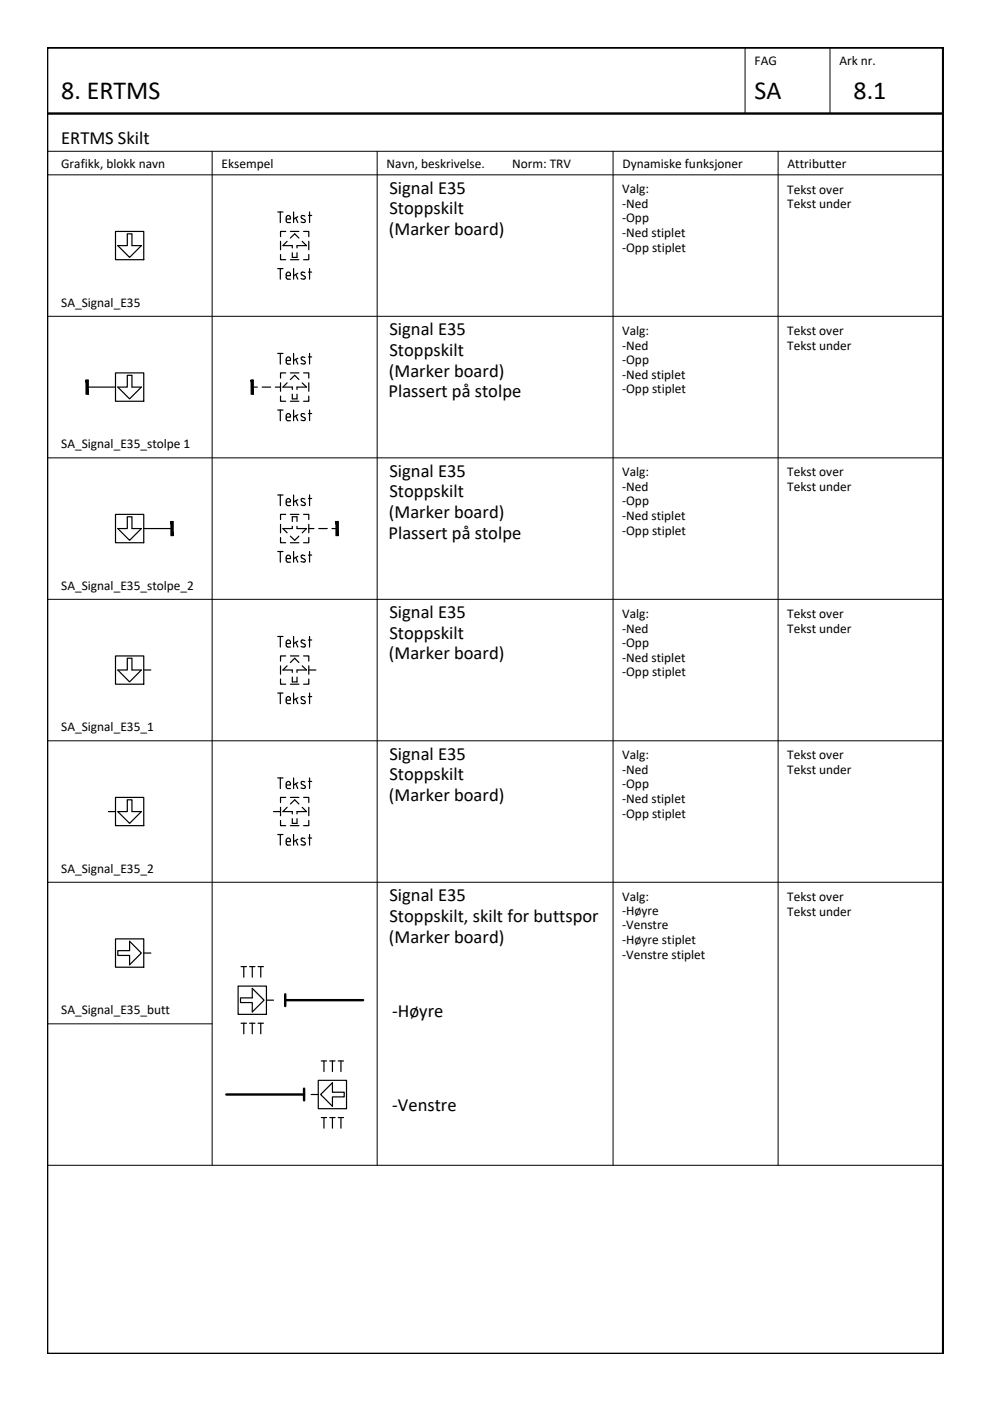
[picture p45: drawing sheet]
<svg xmlns="http://www.w3.org/2000/svg" width="210mm" height="297mm" viewBox="0 0 210 297" stroke-linecap="round" stroke-linejoin="round" font-family="sans-serif">
<defs><g id="words">
<g font-size="5.5">
<text x="13" y="21.1">8. ERTMS</text>
<text x="160" y="21.1">SA</text>
<text x="181" y="21.1">8.1</text>
</g>
<g font-size="3.9">
<text x="13" y="30.6">ERTMS Skilt</text>
<text x="82.6" y="41.1">Signal E35</text>
<text x="82.6" y="45.4">Stoppskilt</text>
<text x="82.4" y="49.8">(Marker board)</text>
<text x="82.6" y="71.1">Signal E35</text>
<text x="82.6" y="75.4">Stoppskilt</text>
<text x="82.4" y="79.8">(Marker board)</text>
<text x="82.4" y="84.3">Plassert på stolpe</text>
<text x="82.6" y="101.1">Signal E35</text>
<text x="82.6" y="105.4">Stoppskilt</text>
<text x="82.4" y="109.8">(Marker board)</text>
<text x="82.4" y="114.2">Plassert på stolpe</text>
<text x="82.6" y="131.1">Signal E35</text>
<text x="82.6" y="135.4">Stoppskilt</text>
<text x="82.4" y="139.8">(Marker board)</text>
<text x="82.6" y="161.1">Signal E35</text>
<text x="82.6" y="165.4">Stoppskilt</text>
<text x="82.4" y="169.8">(Marker board)</text>
<text x="82.6" y="191.1">Signal E35</text>
<text x="82.6" y="195.4">Stoppskilt, skilt for buttspor</text>
<text x="82.4" y="199.8">(Marker board)</text>
<text x="83.2" y="215.6">-Høyre</text>
<text x="83.2" y="235.6">-Venstre</text>
</g>
<g font-size="2.8">
<text x="160" y="13.9">FAG</text>
<text x="178" y="13.9">Ark nr.</text>
<text x="13" y="35.6">Grafikk, blokk navn</text>
<text x="47" y="35.6">Eksempel</text>
<text x="82" y="35.6">Navn, beskrivelse.</text>
<text x="108.6" y="35.6">Norm: TRV</text>
<text x="132" y="35.6">Dynamiske funksjoner</text>
<text x="167" y="35.6">Attributter</text>
<text x="131.9" y="41">Valg:</text>
<text x="166.9" y="41">Tekst over</text>
<text x="131.9" y="44.1">-Ned</text>
<text x="131.9" y="47.1">-Opp</text>
<text x="166.9" y="44.2">Tekst under</text>
<text x="131.9" y="50.3">-Ned stiplet</text>
<text x="131.9" y="53.4">-Opp stiplet</text>
<text x="13" y="65.1">SA_Signal_E35</text>
<text x="131.9" y="71">Valg:</text>
<text x="166.9" y="71">Tekst over</text>
<text x="131.9" y="74.1">-Ned</text>
<text x="131.9" y="77.1">-Opp</text>
<text x="166.9" y="74.2">Tekst under</text>
<text x="131.9" y="80.3">-Ned stiplet</text>
<text x="131.9" y="83.4">-Opp stiplet</text>
<text x="13" y="95.1">SA_Signal_E35_stolpe 1</text>
<text x="131.9" y="101">Valg:</text>
<text x="166.9" y="101">Tekst over</text>
<text x="131.9" y="104.1">-Ned</text>
<text x="131.9" y="107.1">-Opp</text>
<text x="166.9" y="104.1">Tekst under</text>
<text x="131.9" y="110.3">-Ned stiplet</text>
<text x="131.9" y="113.4">-Opp stiplet</text>
<text x="13" y="125.1">SA_Signal_E35_stolpe_2</text>
<text x="131.9" y="131">Valg:</text>
<text x="166.9" y="131">Tekst over</text>
<text x="131.9" y="134.1">-Ned</text>
<text x="131.9" y="137.1">-Opp</text>
<text x="166.9" y="134.1">Tekst under</text>
<text x="131.9" y="140.3">-Ned stiplet</text>
<text x="131.9" y="143.4">-Opp stiplet</text>
<text x="13" y="155.1">SA_Signal_E35_1</text>
<text x="131.9" y="161">Valg:</text>
<text x="166.9" y="161">Tekst over</text>
<text x="131.9" y="164.1">-Ned</text>
<text x="131.9" y="167.1">-Opp</text>
<text x="166.9" y="164.2">Tekst under</text>
<text x="131.9" y="170.3">-Ned stiplet</text>
<text x="131.9" y="173.4">-Opp stiplet</text>
<text x="13" y="185.1">SA_Signal_E35_2</text>
<text x="131.9" y="191">Valg:</text>
<text x="166.9" y="191">Tekst over</text>
<text x="131.9" y="194">-Høyre</text>
<text x="131.9" y="197">-Venstre</text>
<text x="166.9" y="194.1">Tekst under</text>
<text x="131.9" y="200.1">-Høyre stiplet</text>
<text x="131.9" y="203.2">-Venstre stiplet</text>
<text x="13" y="215.1">SA_Signal_E35_butt</text>
</g>
</g></defs>
<!-- layer: RAMME -->
<path d="M10 10.1h190v276.9h-190zM10 24.1h189.9" fill="none" stroke="#000" stroke-width=".51"/>
<!-- layer: RAMME SYMBOLER -->
<g fill="none" stroke="#000" stroke-width=".21">
<path d="M158 10.1v14M176 10.1v14M10 32.1h189.9M10 37.1h189.9M45 32.1v215M80 32.1v215M130 32.1v215M165 32.1v215M10 67.1h189.9M10 97.1h189.9M10 127.1h189.9M10 157.1h189.9"/>
<path d="M10 187.1h189.9M10 217.1h35M10 247.1h189.9"/>
</g>
<!-- layer: SIG-Signaler -->
<g fill="none" stroke="#000" stroke-width=".25">
<path d="M24.5 49.1h6v6h-6zM27 49.6h1v2.5h2l-2.5 2.5-2.5-2.5h2zM59.5 54v1.1h1.1M59.5 51.2v1.8M60.6 49.1h-1.1v1.1M60.9 51.2l-.9 .9h2v.5M61.6 50.5l.9-.9 .9 .9M61.6 49.1h1.8M61.6 55.1h1.8M62 53.6v1h1v-1M64.1 51.2l.9 .9h-2v.5M64.4 49.1h1.1v1.1"/>
<path d="M65.5 54v1.1h-1.1M65.5 51.2v1.8M24.5 79.1h6v6h-6zM27 79.6h1v2.5h2l-2.5 2.5-2.5-2.5h2zM60.6 79.1h-1.1v1.1M61.6 79.1h1.8M64.4 79.1h1.1v1.1M18.5 80.6v3M18.5 82.1h6M53.5 82.1h1.1M53.5 80.6v3M55.6 82.1h1.8"/>
<path d="M58.4 82.1h1.1M59.5 84v1.1h1.1M59.5 81.2v1.8M60.9 81.2l-.9 .9h2v.5M61.6 80.5l.9-.9 .9 .9M61.6 85.1h1.8M62 83.6v1h1v-1M64.1 81.2l.9 .9h-2v.5M65.5 84v1.1h-1.1M65.5 81.2v1.8M24.5 109.1h6v6h-6zM27 109.6h1v2.5h2l-2.5 2.5-2.5-2.5h2z"/>
<path d="M30.5 112.1h6M36.5 110.6v3M59.5 114v1.1h1.1M59.5 111.2v1.8M60.6 109.1h-1.1v1.1M61.6 113.7l.9 .9 .9-.9M61.6 109.1h1.8M61.6 115.1h1.8M62 111.6v.5h-2l.9 .9M62 110.6v-1h1v1M63 111.6v.5h2l-.9 .9M64.4 109.1h1.1v1.1"/>
<path d="M65.5 114v1.1h-1.1M65.5 112.1h1.1M65.5 111.2v1.8M67.6 112.1h1.8M70.4 112.1h1.1M71.5 110.6v3M24.5 139.1h6v6h-6zM27 139.6h1v2.5h2l-2.5 2.5-2.5-2.5h2zM60.6 139.1h-1.1v1.1M61.6 139.1h1.8M64.4 139.1h1.1v1.1M30.5 142.1h1.5"/>
<path d="M59.5 144v1.1h1.1M59.5 141.2v1.8M60.9 141.2l-.9 .9h2v.5M61.6 140.5l.9-.9 .9 .9M61.6 145.1h1.8M62 143.6v1h1v-1M64.1 141.2l.9 .9h-2v.5M65.5 144v1.1h-1.1M65.5 141.2v1.8M65.5 142.1h1.5M23 172.1h1.5M24.5 169.1h6v6h-6z"/>
<path d="M27 169.6h1v2.5h2l-2.5 2.5-2.5-2.5h2zM58 172.1h1.5M59.5 174v1.1h1.1M59.5 171.2v1.8M60.6 169.1h-1.1v1.1M60.9 171.2l-.9 .9h2v.5M61.6 170.5l.9-.9 .9 .9M61.6 169.1h1.8M61.6 175.1h1.8M62 173.6v1h1v-1M64.1 171.2l.9 .9h-2v.5M64.4 169.1h1.1v1.1"/>
<path d="M65.5 174v1.1h-1.1M65.5 171.2v1.8M24.5 199.1h6v6h-6zM25 201.6h2.5v-2l2.5 2.5-2.5 2.5v-2h-2.5zM30.5 202.1h1.5M50.5 209.1h6v6h-6zM51 211.6h2.5v-2l2.5 2.5-2.5 2.5v-2h-2.5zM56.5 212.1h1.5M66 232.1h1.5M67.5 229.1h6v6h-6zM68 232.1l2.5-2.5v2h2.5v1h-2.5v2z"/>
</g>
<g fill="#000" stroke="#000" stroke-width=".21">
<path d="M18.2 80.6v3h.5zM18.2 80.6h.5v3z"/>
<path d="M53.2 80.6v3h.5zM53.2 80.6h.5v3z"/>
<path d="M36.2 110.6v3h.5zM36.2 110.6h.5v3z"/>
<path d="M71.2 110.6v3h.5zM71.2 110.6h.5v3z"/>
</g>
<!-- layer: SIG_ATT_Tekst25 -->
<g fill="none" stroke="#000" stroke-width=".25">
<path d="M58.9 44.9h1.1M58.9 56.9h1.1M59.4 44.9v2.3M59.4 56.9v2.3M60.7 46.4h.9a.48 .48 0 0 0-.3-.7 .48 .48 0 0 0-.6 .5l.1 .9 .8 .1M60.7 58.4h.9a.48 .48 0 0 0-.3-.7 .48 .48 0 0 0-.6 .5l.1 .9 .8 .1M62.3 44.9v2.3M62.3 56.9v2.3M62.7 46.2l.4 1M62.7 58.2l.4 1M63.1 45.9l-.8 .5M63.1 57.9l-.8 .5"/>
<path d="M63.8 59.1l.7 .1M63.9 46.3l.7 .3M63.9 58.3l.7 .3M64.6 46.6l.1 .1-.1 .4h-.8M64.6 58.6l.1 .3-.2 .3M64.6 45.8l-.6-.1-.1 .4 .1 .2M64.6 57.8l-.6-.1-.1 .4 .1 .2M65.4 45.7h.7M65.4 57.7h.7M65.6 44.9v2.3M65.6 56.9v2.3M58.9 74.9h1.1"/>
<path d="M59.4 74.9v2.3M60.7 76.4h.9a.48 .48 0 0 0-.3-.7 .48 .48 0 0 0-.6 .5v.8l.3 .2h.6M62.3 74.9v2.3M62.7 76.2l.4 1M63.1 76l-.8 .4M63.9 76.3l.7 .3M64.6 76.6l.1 .3a.58 .58 0 0 1-.9 .1M64.6 75.8l-.6-.1-.1 .4 .1 .2M65.4 75.7h.7M65.6 74.9v2.3M58.9 86.9h1.1M59.4 86.9v2.3"/>
<path d="M60.7 88.4h.9a.48 .48 0 0 0-.3-.7 .48 .48 0 0 0-.6 .5v.8l.3 .2h.6M62.3 86.9v2.3M62.7 88.2l.4 1M63.1 87.9l-.8 .5M63.9 88.3l.7 .3M64.6 88.6l.1 .1-.1 .4h-.8M64.6 87.8l-.6-.1-.1 .4 .1 .2M65.4 87.7h.7M65.6 86.9v2.3M58.9 105h1.1M58.9 116.9h1.1M59.4 105v2.2"/>
<path d="M59.4 116.9v2.3M60.7 106.2l.1 .9 .8 .1M60.7 118.4h.9a.48 .48 0 0 0-.3-.7 .48 .48 0 0 0-.6 .5v.6M60.7 118.8l.3 .4M60.7 106.2a.46 .46 0 0 1 .4-.5 .46 .46 0 0 1 .5 .5M61 119.2h.6M61.6 106.2v.2h-.9M62.3 105v2.2M62.3 116.9v2.3M62.7 106.2l.4 1M62.7 118.2l.4 1M63.1 105.9l-.8 .5"/>
<path d="M63.1 117.9l-.8 .5M63.9 106.3l.7 .3M63.9 118.3l.7 .3M64.6 106.6l.1 .3a.58 .58 0 0 1-.9 .1M64.6 118.6l.1 .3a.58 .58 0 0 1-.9 .1M64.6 105.8l-.6-.1-.1 .4 .1 .1M64.6 117.8l-.6-.1-.1 .4 .1 .1M65.4 105.7h.7M65.4 117.7h.7M65.6 104.9v2.3M65.6 116.9v2.3M58.9 134.9h1.1"/>
<path d="M59.4 134.9v2.3M60.7 136.4h.9a.48 .48 0 0 0-.3-.7 .48 .48 0 0 0-.6 .5l.1 .9 .8 .1M62.3 134.9v2.3M62.7 136.2l.4 1M63.1 135.9l-.8 .5M63.9 136.3l.7 .3M64.6 136.6l.1 .1-.1 .4h-.8M64.6 135.8l-.6-.1-.1 .4 .1 .2M65.4 135.7h.7M65.6 134.9v2.3M58.9 146.9h1.1M59.4 146.9v2.3"/>
<path d="M60.7 148.4h.9a.48 .48 0 0 0-.3-.7 .48 .48 0 0 0-.6 .5v.8l.3 .2M61 149.2h.6M62.3 146.9v2.3M62.7 148.2l.4 1M63.1 147.9l-.8 .5M63.9 148.3l.7 .3M64.6 148.6l.1 .1-.1 .4h-.8M64.6 147.8l-.6-.1-.1 .4 .1 .2M65.4 147.7h.7M65.6 146.9v2.3M58.9 164.9h1.1M58.9 176.9h1.1"/>
<path d="M59.4 164.9v2.3M59.4 176.9v2.3M60.7 166.4h.9a.48 .48 0 0 0-.3-.7 .48 .48 0 0 0-.6 .5l.1 .9 .8 .1M60.7 178.2v.6M60.7 178.8l.1 .3 .8 .1M60.7 178.2a.46 .46 0 0 1 .4-.5 .46 .46 0 0 1 .5 .5M61.6 178.2v.2h-.9M62.3 164.9v2.3M62.3 176.9v2.3M62.7 166.2l.4 1M62.7 178.2l.4 1M63.1 165.9l-.8 .5"/>
<path d="M63.1 177.9l-.8 .5M63.9 166.3l.7 .3M63.9 178.3l.7 .3M64.6 166.6l.1 .1-.1 .4-.8-.1M64.6 178.6l.1 .1-.1 .4h-.8M64.6 165.8l-.6-.1-.1 .4 .1 .2M64.6 177.8l-.6-.1-.1 .4 .1 .2M65.4 165.7h.7M65.4 177.7h.7M65.6 164.9v2.3M65.6 176.9v2.3M51.1 204.9h1.2"/>
<path d="M51.1 216.9h1.2M51.7 204.9v2.3M51.7 216.9v2.3M52.9 204.9h1.2M52.9 216.9h1.2M53.5 204.9v2.3M53.5 216.9v2.3M54.7 204.9h1.2M54.7 216.9h1.2M55.3 204.9v2.3M55.3 216.9v2.3M68.1 224.9h1.1"/>
<path d="M68.1 236.9h1.1M68.7 224.9v2.3M68.7 236.9v2.3M69.9 224.9h1.1M69.9 236.9h1.1M70.5 224.9v2.3M70.5 236.9v2.3M71.7 224.9h1.1M71.7 236.9h1.1M72.3 224.9v2.3M72.3 236.9v2.3"/>
</g>
<!-- layer: SIG-SPOR enlinje -->
<path d="M60.5 212.1h16.5M60.5 210.8v2.5M48 232.1h16.5M64.5 230.8v2.5" fill="none" stroke="#000" stroke-width=".51"/>
<use href="#words"/>
</svg>
